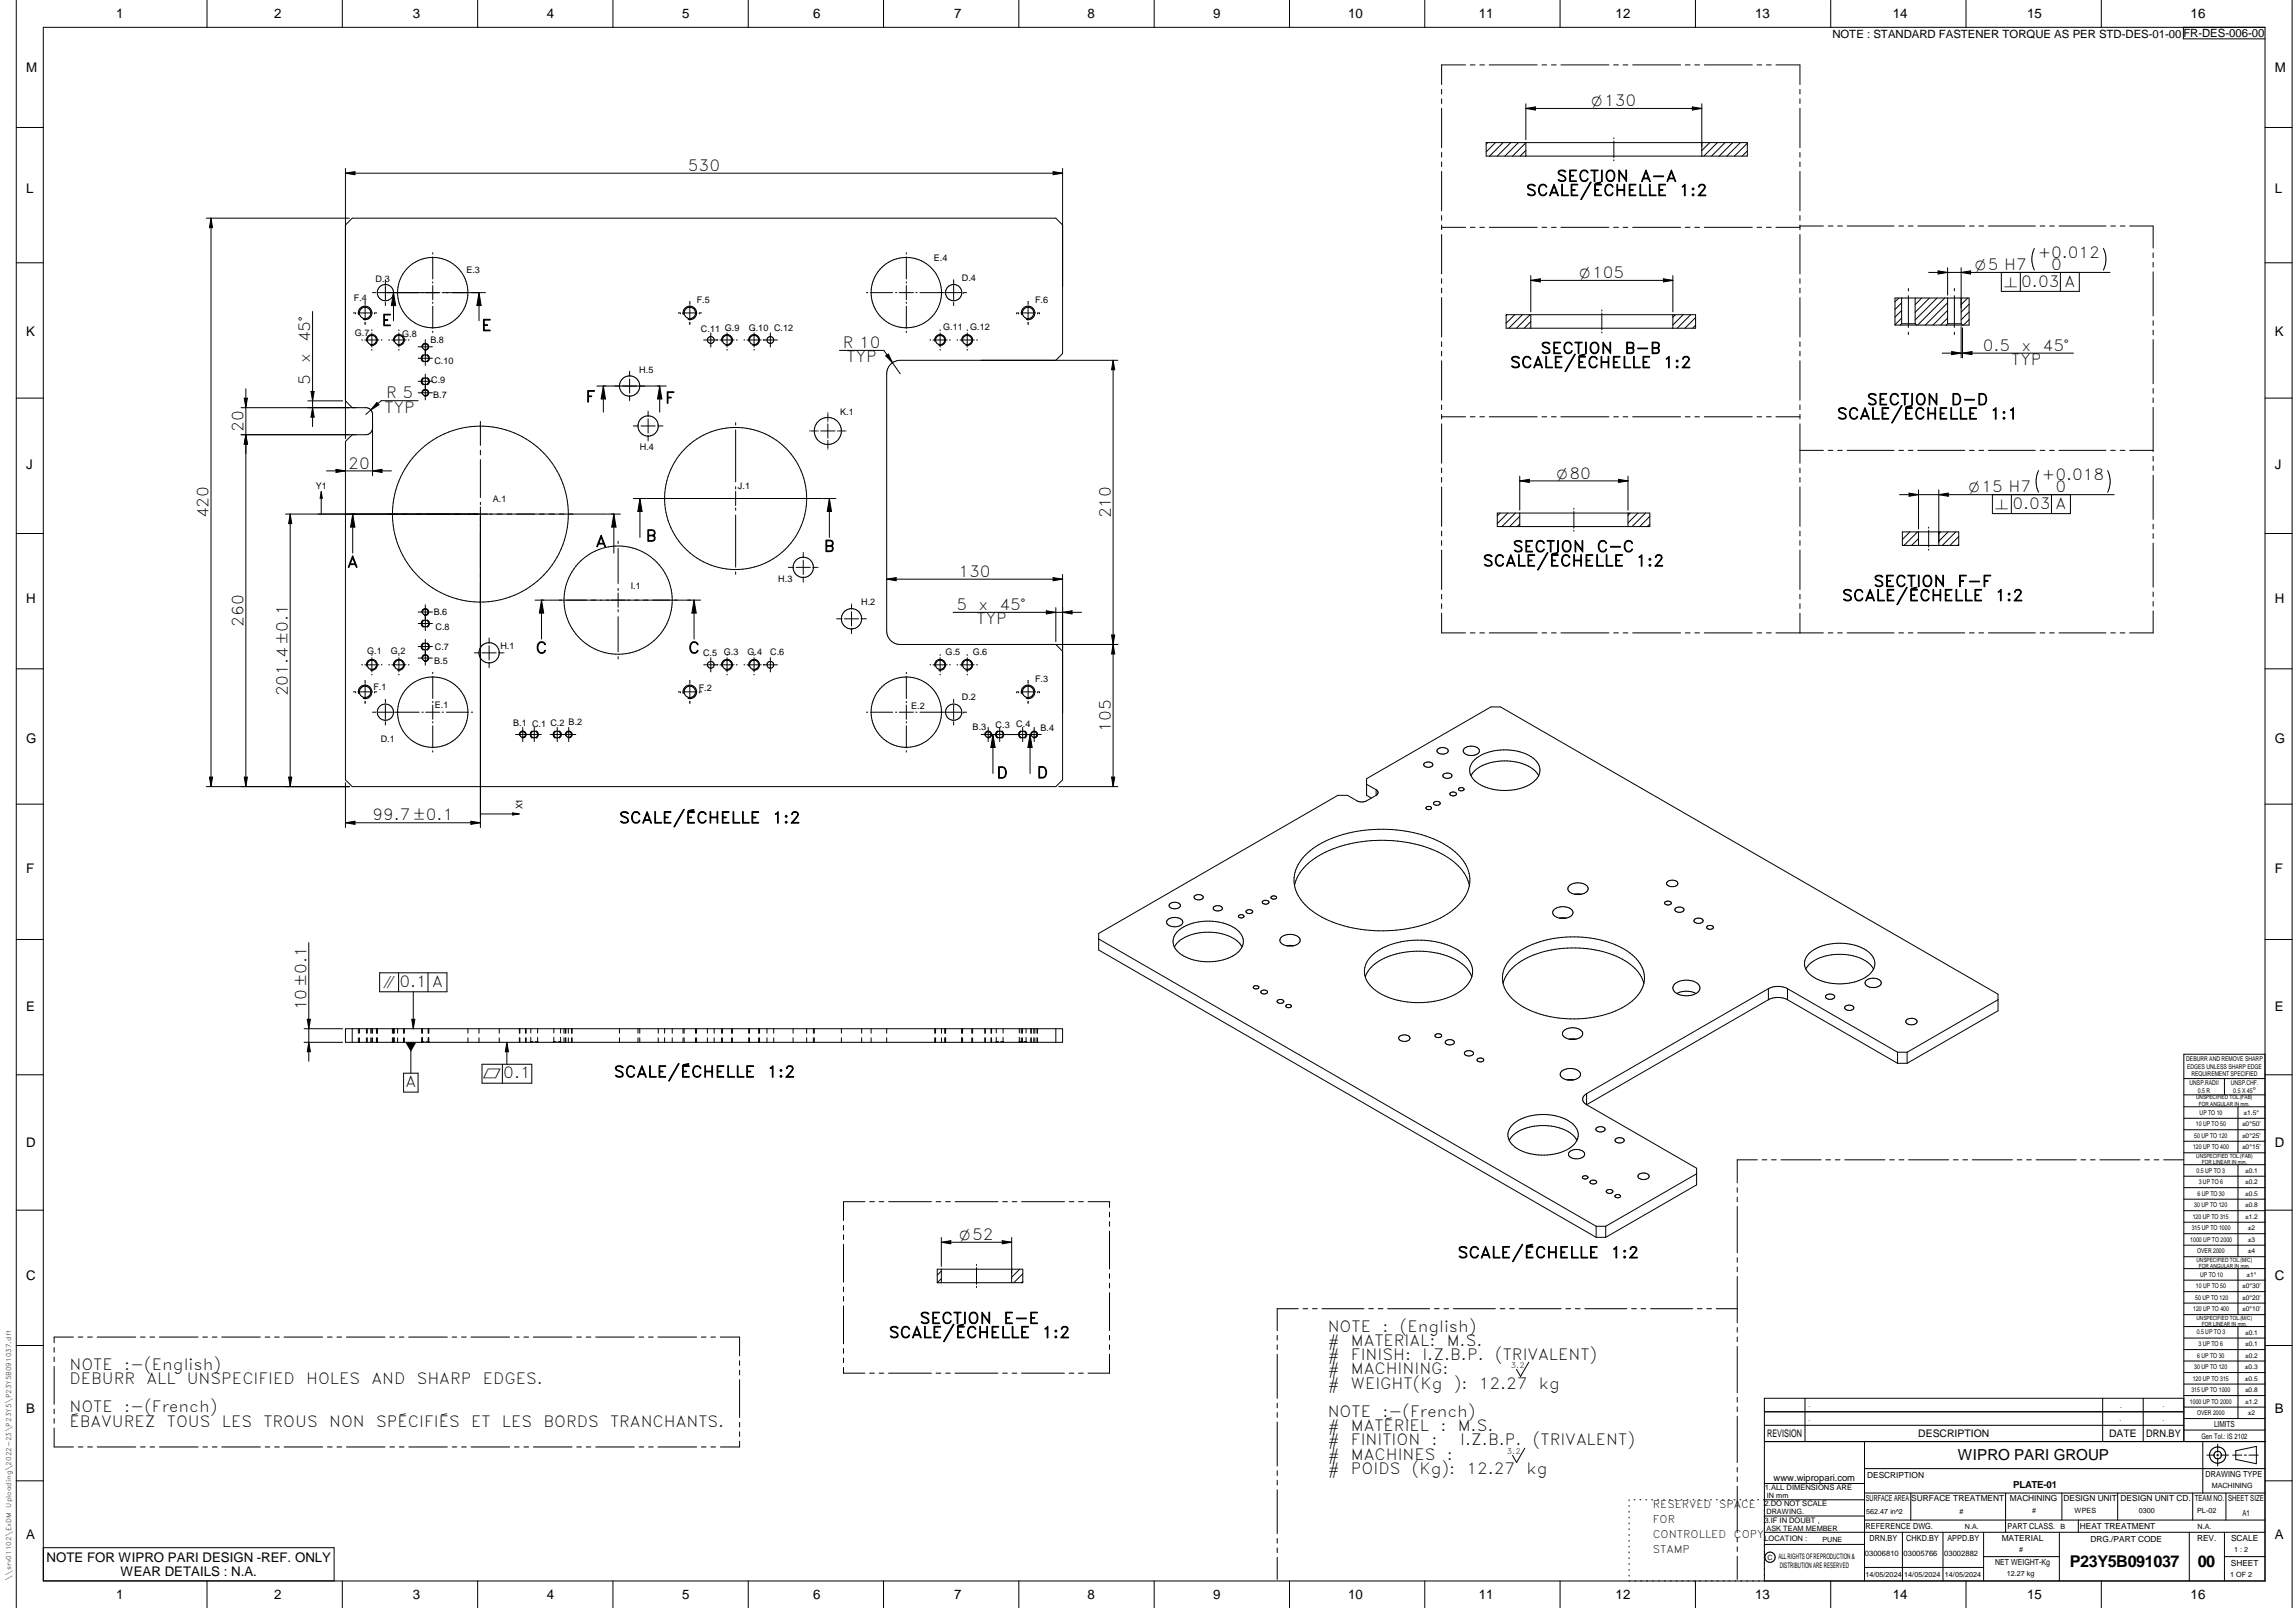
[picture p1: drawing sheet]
<svg xmlns="http://www.w3.org/2000/svg" width="848mm" height="594mm" viewBox="0 0 848 594" stroke-linecap="round" stroke-linejoin="round" font-family="sans-serif">
<defs><g id="words">
<g font-size="6">
<text x="764.9" y="579">P23Y5B091037</text>
<text x="812.1" y="578.9">00</text>
</g>
<g font-size="5.7">
<text x="254.2" y="63.1">530</text>
<text x="575.2" y="67.1">SECTION</text>
<text x="606.2" y="67.1">A-A</text>
<text x="563.9" y="72.3">SCALE/ÉCHELLE</text>
<text x="620.5" y="72.3">1:2</text>
<text x="753" y="95.2">+0.012</text>
<text x="758" y="99.8">0</text>
<text x="746.9" y="105.9">0.03 A</text>
<text x="141" y="120.4">E</text>
<text x="177.9" y="122.2">E</text>
<text x="114.6" y="126.5" transform="rotate(-90 114.6 126.5)">45°</text>
<text x="311.4" y="128.6">R 10</text>
<text x="569.3" y="130.7">SECTION</text>
<text x="600.4" y="130.7">B-B</text>
<text x="732.7" y="129.6">0.5</text>
<text x="747" y="129.6">x</text>
<text x="754.8" y="129.6">45°</text>
<text x="114.6" y="134.3" transform="rotate(-90 114.6 134.3)">x</text>
<text x="312.8" y="133.8">TYP</text>
<text x="558" y="135.9">SCALE/ÉCHELLE</text>
<text x="614.6" y="135.9">1:2</text>
<text x="743.2" y="134.8">TYP</text>
<text x="114.6" y="142.4" transform="rotate(-90 114.6 142.4)">5</text>
<text x="142.7" y="147.2">R 5</text>
<text x="216.4" y="148.5">F</text>
<text x="245.8" y="149">F</text>
<text x="689.9" y="149.6">SECTION</text>
<text x="720.9" y="149.6">D-D</text>
<text x="142.1" y="152.4">TYP</text>
<text x="678.8" y="154.9">SCALE/ÉCHELLE</text>
<text x="735.4" y="154.9">1:1</text>
<text x="90" y="159.6" transform="rotate(-90 90 159.6)">20</text>
<text x="128.7" y="173.1">20</text>
<text x="754.6" y="177.3">+0.018</text>
<text x="759.5" y="181.9">0</text>
<text x="77.1" y="191.5" transform="rotate(-90 77.1 191.5)">420</text>
<text x="410.5" y="191.5" transform="rotate(-90 410.5 191.5)">210</text>
<text x="743.6" y="188">0.03 A</text>
<text x="220.1" y="202">A</text>
<text x="238.6" y="200">B</text>
<text x="304.4" y="203.8">B</text>
<text x="559" y="203.9">SECTION</text>
<text x="590.1" y="203.9">C-C</text>
<text x="128.3" y="209.6">A</text>
<text x="547.9" y="209.2">SCALE/ÉCHELLE</text>
<text x="604.5" y="209.2">1:2</text>
<text x="354.2" y="213.1">130</text>
<text x="692.3" y="216.8">SECTION</text>
<text x="723.4" y="216.8">F-F</text>
<text x="353.4" y="225.4">5</text>
<text x="361.5" y="225.4">x</text>
<text x="369.3" y="225.4">45°</text>
<text x="680.7" y="222">SCALE/ÉCHELLE</text>
<text x="737.3" y="222">1:2</text>
<text x="90" y="231.5" transform="rotate(-90 90 231.5)">260</text>
<text x="360.9" y="230.6">TYP</text>
<text x="198" y="241.4">C</text>
<text x="254.3" y="241.4">C</text>
<text x="106.4" y="257.2" transform="rotate(-90 106.4 257.2)">201.4±0.1</text>
<text x="410.5" y="270.3" transform="rotate(-90 410.5 270.3)">105</text>
<text x="368.2" y="287.5">D</text>
<text x="383.1" y="287.5">D</text>
<text x="137.6" y="303.1">99.7±0.1</text>
<text x="228.8" y="304.1">SCALE/ÉCHELLE</text>
<text x="285.3" y="304.1">1:2</text>
<text x="147.6" y="364.7">0.1 A</text>
<text x="113.2" y="373.2" transform="rotate(-90 113.2 373.2)">10±0.1</text>
<text x="149.8" y="401.7">A</text>
<text x="186" y="398.4">0.1</text>
<text x="226.8" y="398">SCALE/ÉCHELLE</text>
<text x="283.4" y="398">1:2</text>
<text x="538.6" y="464.8">SCALE/ÉCHELLE</text>
<text x="595.2" y="464.8">1:2</text>
<text x="339.8" y="489">SECTION</text>
<text x="370.9" y="489">E-E</text>
<text x="328.4" y="494.3">SCALE/ÉCHELLE</text>
<text x="385" y="494.3">1:2</text>
<text x="490.6" y="492">NOTE</text>
<text x="490.6" y="497.3">#</text>
<text x="499.2" y="497.3">MATERIAL:</text>
<text x="510.8" y="492">:</text>
<text x="517.3" y="492">(English)</text>
<text x="534.6" y="497.3">M.S.</text>
<text x="490.6" y="502.5">#</text>
<text x="499.2" y="502.5">FINISH:</text>
<text x="525.6" y="502.5">I.Z.B.P.</text>
<text x="552.5" y="502.5">(TRIVALENT)</text>
<text x="25.7" y="506.1">NOTE</text>
<text x="45.9" y="506.1">:-(English)</text>
<text x="490.6" y="507.8">#</text>
<text x="499.2" y="507.8">MACHINING:</text>
<text x="25.7" y="511.3">DEBURR</text>
<text x="54.1" y="511.3">ALL</text>
<text x="69" y="511.3">UNSPECIFIED</text>
<text x="113.1" y="511.3">HOLES</text>
<text x="137.3" y="511.3">AND</text>
<text x="154" y="511.3">SHARP</text>
<text x="178.4" y="511.3">EDGES.</text>
<text x="490.6" y="513">#</text>
<text x="499.2" y="513">WEIGHT(Kg</text>
<text x="537.2" y="513">):</text>
<text x="546.5" y="513">12.27</text>
<text x="568.7" y="513">kg</text>
<text x="25.7" y="521.8">NOTE</text>
<text x="45.9" y="521.8">:-(French)</text>
<text x="25.7" y="527.1">ÉBAVUREZ</text>
<text x="61.7" y="527.1">TOUS</text>
<text x="82" y="527.1">LES</text>
<text x="97.3" y="527.1">TROUS</text>
<text x="121.6" y="527.1">NON</text>
<text x="139" y="527.1">SPÉCIFIÉS</text>
<text x="174.1" y="527.1">ET</text>
<text x="185.5" y="527.1">LES</text>
<text x="200.8" y="527.1">BORDS</text>
<text x="225.4" y="527.1">TRANCHANTS.</text>
<text x="490.6" y="523.5">NOTE</text>
<text x="510.9" y="523.5">:-(French)</text>
<text x="490.6" y="528.8">#</text>
<text x="499.2" y="528.8">MATÉRIEL</text>
<text x="532.3" y="528.8">:</text>
<text x="538.7" y="528.8">M.S.</text>
<text x="490.6" y="534">#</text>
<text x="490.6" y="539.3">#</text>
<text x="499.2" y="539.3">MACHINES</text>
<text x="499.2" y="534">FINITION</text>
<text x="529" y="534">:</text>
<text x="534.7" y="539.3">:</text>
<text x="539.6" y="534">I.Z.B.P.</text>
<text x="566.5" y="534">(TRIVALENT)</text>
<text x="490.6" y="544.5">#</text>
<text x="499.2" y="544.5">POIDS</text>
<text x="521.7" y="544.5">(Kg):</text>
<text x="541.9" y="544.5">12.27</text>
<text x="564.1" y="544.5">kg</text>
</g>
<text font-size="5.6" x="723.5" y="539.3">WIPRO PARI GROUP</text>
<g font-size="5.4">
<text x="588.1" y="39.2">O130</text>
<text x="729.9" y="99.8">O5 H7</text>
<text x="583.6" y="102.7">O105</text>
<text x="740.6" y="105.9">n</text>
<text x="575.3" y="176.8">O80</text>
<text x="727.5" y="181.9">O15 H7</text>
<text x="737.3" y="188">n</text>
<text x="141.6" y="364.7">i</text>
<text x="178.5" y="398.4">r</text>
<text x="354.5" y="458.1">O52</text>
</g>
<g font-size="4.9">
<text x="42.9" y="6.7">1</text>
<text x="101.4" y="6.8">2</text>
<text x="152.5" y="6.8">3</text>
<text x="202.1" y="6.8">4</text>
<text x="252.1" y="6.8">5</text>
<text x="300.5" y="6.8">6</text>
<text x="352.6" y="6.8">7</text>
<text x="401.9" y="6.8">8</text>
<text x="448.4" y="6.8">9</text>
<text x="498.2" y="6.8">10</text>
<text x="546.4" y="6.8">11</text>
<text x="597" y="6.8">12</text>
<text x="648.5" y="6.6">13</text>
<text x="699.5" y="6.6">14</text>
<text x="749" y="6.8">15</text>
<text x="809.5" y="6.6">16</text>
<text x="9.6" y="26.7">M</text>
<text x="840.6" y="26.7">M</text>
<text x="9.6" y="71.4">L</text>
<text x="840.6" y="71.4">L</text>
<text x="9.6" y="124.2">K</text>
<text x="840.6" y="124.2">K</text>
<text x="9.6" y="173.4">J</text>
<text x="840.6" y="173.4">J</text>
<text x="9.6" y="222.7">H</text>
<text x="840.6" y="222.7">H</text>
<text x="9.6" y="274.3">G</text>
<text x="840.6" y="274.3">G</text>
<text x="9.6" y="322.7">F</text>
<text x="840.6" y="322.7">F</text>
<text x="9.6" y="373.4">E</text>
<text x="840.6" y="373.4">E</text>
<text x="9.6" y="423.8">D</text>
<text x="840.6" y="423.8">D</text>
<text x="9.6" y="472.9">C</text>
<text x="840.6" y="472.9">C</text>
<text x="9.6" y="522.1">B</text>
<text x="840.6" y="522.1">B</text>
<text x="9.6" y="568.7">A</text>
<text x="840.6" y="568.7">A</text>
<text x="17.2" y="577">NOTE FOR WIPRO PARI DESIGN -REF. ONLY</text>
<text x="44.6" y="582.3">WEAR DETAILS : N.A.</text>
<text x="42.9" y="590.7">1</text>
<text x="101.4" y="590.8">2</text>
<text x="152.5" y="590.8">3</text>
<text x="202.1" y="590.8">4</text>
<text x="252.1" y="590.8">5</text>
<text x="300.5" y="590.8">6</text>
<text x="352.6" y="590.8">7</text>
<text x="401.9" y="590.8">8</text>
<text x="448.4" y="590.8">9</text>
<text x="498.2" y="590.8">10</text>
<text x="546.4" y="590.8">11</text>
<text x="597" y="590.8">12</text>
<text x="648.5" y="590.6">13</text>
<text x="699.5" y="590.6">14</text>
<text x="749" y="590.8">15</text>
<text x="809.5" y="590.6">16</text>
</g>
<text font-size="4.2" x="677.1" y="13.9">NOTE : STANDARD FASTENER TORQUE AS PER STD-DES-01-00FR-DES-006-00</text>
<g font-size="3.9">
<text x="610.8" y="557.1">RESERVED</text>
<text x="635.3" y="557.1">SPACE</text>
<text x="610.8" y="562.7">FOR</text>
<text x="610.8" y="568.3">CONTROLLED</text>
<text x="640.7" y="568.3">COPY</text>
<text x="610.8" y="573.9">STAMP</text>
</g>
<g font-size="3.8">
<text x="653.1" y="530.9">REVISION</text>
<text x="708.9" y="530.9">DESCRIPTION</text>
<text x="779.4" y="530.9">DATE</text>
<text x="793.1" y="530.9">DRN.BY</text>
</g>
<text font-size="3.6" x="743.9" y="549.9">PLATE-01</text>
<text font-size="3.5" x="655.4" y="547.1">www.wipropari.com</text>
<g font-size="3.4">
<text x="172.3" y="100.8">E.3</text>
<text x="345.1" y="96.6">E.4</text>
<text x="138.8" y="104.1">D.3</text>
<text x="355.5" y="103.7">D.4</text>
<text x="130.8" y="111.3">F.4</text>
<text x="257.5" y="111.8">F.5</text>
<text x="382.5" y="111.8">F.6</text>
<text x="131.1" y="124.1">G.7</text>
<text x="148.6" y="124.4">G.8</text>
<text x="259" y="122.6">C.11 G.9</text>
<text x="276.7" y="122.3">G.10 C.12</text>
<text x="348.5" y="122.1">G.11</text>
<text x="358.5" y="122.1">G.12</text>
<text x="159" y="126.7">B.8</text>
<text x="160.6" y="134.5">C.10</text>
<text x="236.2" y="137.6">H.5</text>
<text x="159.4" y="141.5">C.9</text>
<text x="160.1" y="147.1">B.7</text>
<text x="310.5" y="153.3">K.1</text>
<text x="236.5" y="166.1">H.4</text>
<text x="116.7" y="180.8">Y1</text>
<text x="182.1" y="185.6">A.1</text>
<text x="272.7" y="180.7">J.1</text>
<text x="287.6" y="215.2">H.3</text>
<text x="233.1" y="217.6">I.1</text>
<text x="160.3" y="227.2">B.6</text>
<text x="318.2" y="223.6">H.2</text>
<text x="161" y="232.6">C.8</text>
<text x="184.9" y="239.7">H.1</text>
<text x="135.6" y="241.8">G.1</text>
<text x="144.5" y="241.4">G.2</text>
<text x="160.4" y="245.4">B.5</text>
<text x="160.7" y="240.2">C.7</text>
<text x="259.8" y="242.4">C.5</text>
<text x="267.5" y="242.1">G.3</text>
<text x="276.2" y="242">G.4</text>
<text x="284.6" y="242.1">C.6</text>
<text x="349.4" y="242.1">G.5</text>
<text x="359.4" y="242.1">G.6</text>
<text x="382.5" y="251.8">F.3</text>
<text x="138" y="254.8">F.1</text>
<text x="258.2" y="255.1">F.2</text>
<text x="160.7" y="261.5">E.1</text>
<text x="336.7" y="262.1">E.2</text>
<text x="355.5" y="258.7">D.2</text>
<text x="189.7" y="268.1">B.1 C.1 C.2 B.2</text>
<text x="359.4" y="269.6">B.3</text>
<text x="367.9" y="268.8">C.3</text>
<text x="375.6" y="268.4">C.4</text>
<text x="140.7" y="274.3">D.1</text>
<text x="384.5" y="270">B.4</text>
<text x="193" y="299" transform="rotate(-90 193 299)">X1</text>
</g>
<g font-size="3.1">
<text x="818.2" y="527.3">LIMITS</text>
<text x="815" y="545.5">DRAWING TYPE</text>
<text x="690" y="546.1">DESCRIPTION</text>
<text x="689.5" y="554.7">SURFACE AREA</text>
<text x="706.3" y="554.7">SURFACE TREATMENT</text>
<text x="742.7" y="554.7">MACHINING</text>
<text x="762.5" y="554.7">DESIGN UNIT</text>
<text x="783.6" y="554.7">DESIGN UNIT CD.</text>
<text x="811" y="554.5">TEAM NO.</text>
<text x="823.3" y="554.5">SHEET SIZE</text>
<text x="828.6" y="559.9">A1</text>
<text x="689.4" y="564.9">REFERENCE DWG.</text>
<text x="690.9" y="569.3">DRN.BY</text>
<text x="704.4" y="569.3">CHKD.BY</text>
<text x="719.6" y="569.3">APPD.BY</text>
<text x="739.7" y="569.2">MATERIAL</text>
<text x="741.9" y="564.8">PART CLASS.</text>
<text x="768.6" y="564.8">HEAT TREATMENT</text>
<text x="772.5" y="569.7">DRG./PART CODE</text>
<text x="811.9" y="569.4">REV.</text>
<text x="824.4" y="569.4">SCALE</text>
<text x="737.3" y="578.1">NET WEIGHT-Kg</text>
<text x="824.4" y="578.5">SHEET</text>
</g>
<text font-size="3" x="832.5" y="403.9">°</text>
<g font-size="2.8">
<text x="558.3" y="505.5">3.2</text>
<text x="813.5" y="531.5">Gen Tol.: IS 2102</text>
<text x="556.9" y="537.3">3.2</text>
<text x="652.1" y="550.5">1.ALL DIMENSIONS ARE</text>
<text x="652" y="556.5">2.DO NOT SCALE</text>
<text x="652" y="562.5">3.IF IN DOUBT ,</text>
<text x="652" y="569.3">LOCATION :</text>
<text x="657.2" y="575.8">ALL RIGHTS OF REPRODUCTION &amp;</text>
<text x="689.1" y="575">03006810</text>
<text x="703.4" y="575">03005766</text>
<text x="718.5" y="575">03002882</text>
<text x="657.7" y="579.2">DISTRIBUTION ARE RESERVED</text>
</g>
<g font-size="2.7">
<text x="817.3" y="549.9">MACHINING</text>
<text x="652.9" y="553.5">IN mm</text>
<text x="652.8" y="559.5">DRAWING.</text>
<text x="689.6" y="559.2">562.47 in^2</text>
<text x="724.1" y="559.3">#</text>
<text x="751" y="559.1">#</text>
<text x="766.6" y="559">WPES</text>
<text x="790.4" y="558.9">0300</text>
<text x="811.9" y="558.8">PL-02</text>
<text x="652.8" y="565.6">ASK TEAM MEMBER</text>
<text x="673.4" y="569.7">PUNE</text>
<text x="726.1" y="565">N.A.</text>
<text x="761.5" y="564.9">B</text>
<text x="812.1" y="564.9">N.A.</text>
<text x="746.2" y="573.3">#</text>
<text x="825.6" y="573.5">1 : 2</text>
<text x="653.1" y="576.3">C</text>
<text x="689.4" y="582.5">14/05/2024</text>
<text x="703.7" y="582.5">14/05/2024</text>
<text x="718.7" y="582.7">14/05/2024</text>
<text x="741.6" y="582.2">12.27 kg</text>
<text x="824.2" y="582.4">1 OF 2</text>
</g>
<g font-size="2.5">
<text x="812.2" y="403.7">0.5 R</text>
<text x="825.3" y="403.9">0.5 X 45</text>
<text x="812.4" y="497.2">3 UP TO 6</text>
<text x="811.9" y="501.5">6 UP TO 30</text>
<text x="810.8" y="505.8">30 UP TO 120</text>
<text x="668.4" y="519.9">.</text>
<text x="783.5" y="520">.</text>
<text x="799.1" y="519.9">.</text>
<text x="668.4" y="525">.</text>
<text x="783.3" y="524.8">.</text>
<text x="799.1" y="524.8">.</text>
</g>
<g font-size="2.4">
<text x="807.9" y="392.1">DEBURR AND REMOVE SHARP</text>
<text x="808.2" y="394.8">EDGES UNLESS SHARP EDGE</text>
<text x="809.1" y="401">UNSP.RADII</text>
<text x="809.8" y="397.6">REQUIREMENT SPECIFIED</text>
<text x="824.4" y="400.7">UNSP.CHF.</text>
<text x="812.8" y="411.8">UP TO 10</text>
<text x="829.1" y="411.9">±1.5°</text>
<text x="811.4" y="416.1">10 UP TO 50</text>
<text x="828.5" y="416.1">±0°50'</text>
<text x="810.4" y="424.6">120 UP TO 400</text>
<text x="810.9" y="420.3">50 UP TO 120</text>
<text x="828.5" y="424.6">±0°15'</text>
<text x="828.5" y="420.4">±0°25'</text>
<text x="811.7" y="433.2">0.5 UP TO 3</text>
<text x="812.5" y="437.5">3 UP TO 6</text>
<text x="829.6" y="437.5">±0.2</text>
<text x="829.6" y="433.2">±0.1</text>
<text x="812" y="441.7">6 UP TO 30</text>
<text x="829.6" y="441.8">±0.5</text>
<text x="810.9" y="446">30 UP TO 120</text>
<text x="829.6" y="446">±0.8</text>
<text x="809.9" y="454.5">315 UP TO 1000</text>
<text x="810.3" y="450.3">120 UP TO 315</text>
<text x="829.6" y="450.3">±1.2</text>
<text x="830.7" y="454.5">±2</text>
<text x="809.4" y="458.7">1000 UP TO 2000</text>
<text x="830.6" y="458.7">±3</text>
<text x="811.9" y="463">OVER 2000</text>
<text x="830.7" y="463.1">±4</text>
<text x="813" y="471.7">UP TO 10</text>
<text x="830.1" y="471.7">±1°</text>
<text x="811.5" y="475.9">10 UP TO 50</text>
<text x="828.5" y="475.9">±0°30'</text>
<text x="810.5" y="484.4">120 UP TO 400</text>
<text x="811.2" y="480.1">50 UP TO 120</text>
<text x="828.5" y="484.4">±0°10'</text>
<text x="828.5" y="480.2">±0°20'</text>
<text x="811.8" y="493">0.5 UP TO 3</text>
<text x="829.6" y="493.1">±0.1</text>
<text x="829.6" y="497.3">±0.1</text>
<text x="829.6" y="501.5">±0.2</text>
<text x="829.6" y="505.8">±0.3</text>
<text x="809.8" y="514.3">315 UP TO 1000</text>
<text x="810.3" y="510.1">120 UP TO 315</text>
<text x="829.6" y="510.1">±0.5</text>
<text x="829.6" y="514.3">±0.8</text>
<text x="809.2" y="518.6">1000 UP TO 2000</text>
<text x="829.6" y="518.6">±1.2</text>
<text x="811.9" y="522.8">OVER 2000</text>
<text x="830.6" y="522.8">±2</text>
<text x="4.2" y="557" transform="rotate(-90 4.2 557)">Uploading\2022-23\P23Y5\P23Y5B091037.dft</text>
<text x="4.2" y="584.1" transform="rotate(-90 4.2 584.1)">\\srv01102\ExDM</text>
</g>
<g font-size="2.1">
<text x="811.6" y="406.2">UNSPECIFIED TOL.(FAB)</text>
<text x="812.5" y="408.6">FOR ANGULAR IN mm.</text>
<text x="811.6" y="427.8">UNSPECIFIED TOL.(FAB)</text>
<text x="813.7" y="430.1">FOR LINEAR IN mm.</text>
<text x="811.7" y="466.2">UNSPECIFIED TOL.(M/C)</text>
<text x="812.5" y="468.5">FOR ANGULAR IN mm.</text>
<text x="811.7" y="487.6">UNSPECIFIED TOL.(M/C)</text>
<text x="813.6" y="489.9">FOR LINEAR IN mm.</text>
</g>
</g></defs>
<g fill="none" stroke="#000" stroke-width=".37">
<path d="M6 .1v593.9M16 10.1h821v574h-821zM76.5 .1v10M126.5 .1v10M176.5 .1v10M226.5 .1v10M276.5 .1v10M326.5 .1v10M376.5 .1v10M426.5 .1v10M476.5 .1v10M526.5 .1v10"/>
<path d="M576.5 .1v10M626.5 .1v10M676.5 .1v10M726.5 .1v10M776.5 .1v10M806.8 10.1v4.3h30.2M847 .1v593.9M532.7 33v1.7M532.7 36.5v1.7M541.6 24h-8.9v7.2M543.3 24h1.8M546.8 24h1.8"/>
<path d="M550.3 24h17.7M563.9 38.3v13.3M569.8 24h1.7M573.3 24h1.8M576.8 24h17.7M596.3 24h1.7M599.8 24h1.7M603.3 24h17.7M622.8 24h1.7M625.4 39.5l3.5 .6-3.5 .6zM626.3 24h1.7M628.9 38.3v19.4"/>
<path d="M629.8 24h17.7M649.3 24h1.7M652.8 24h1.7M656.3 24h8.8v7.2M665.1 33v1.7M665.1 36.5v1.7M6 47.1h10M532.7 40v14.6M532.7 56.3v1.8M532.7 59.8v1.8M549.2 52.7h96.5v5h-96.5zM549.8 52.7l-.6 .6"/>
<path d="M552.6 52.7l-3.4 3.4M555.4 52.7l-5 5M558.3 52.7l-5 5M561.1 52.7l-5 5M563.9 52.7l-5 5M563.9 52.7v5M563.9 40.1h65M563.9 55.6l-2.1 2.1M563.9 40.1l3.5-.6v1.2zM596.4 50.9v.4M596.4 52.1v6.2M596.4 59v.4"/>
<path d="M629 52.7l-.1 .1M631.8 52.7l-2.9 2.9M634.6 52.7l-5 5M637.5 52.7l-5 5M640.3 52.7l-5 5M643.1 52.7l-5 5M645.7 52.9l-4.8 4.8M645.7 55.8l-1.9 1.9M665.1 40v14.6M665.1 56.3v1.8M665.1 59.8v1.8M837 47.1h10"/>
<path d="M127.7 62.2v99.9M127.7 64h265M127.7 64l3.5-.6v1.2zM389.2 63.4l3.5 .6-3.5 .6zM392.7 62.2v68.4l-2.5 2.5M532.7 63.3v14.6M532.7 79.7v1.7M665.1 63.3v14.6M665.1 79.7v1.7M6 97.1h10M76.2 80.6h52.9M78 80.6v210"/>
<path d="M78 80.6l.5 3.5h-1.1zM159.9 93.4v.5M159.9 94.9v8.2M334.9 93.4v.5M334.9 94.9v8.2M392.7 83.1l-2.5-2.5h-260l-2.5 2.5M532.7 83.1v1.8M532.7 86.7v14.5M532.7 84h8.9M543.3 84h1.8M546.8 84h1.8M550.3 84h17.7"/>
<path d="M569.8 84h1.7M573.3 84h1.8M576.8 84h17.7M596.3 84h1.7M599.8 84h1.7M603.3 84h17.7M622.8 84h1.7M626.3 84h1.7M629.8 84h17.7M649.3 84h1.7M652.8 84h1.7M656.3 84h8.8"/>
<path d="M665.1 83.5h8.7M665.1 83.1v1.8M665.1 86.7v14.5M675.6 83.5h1.7M679.1 83.5h1.7M682.6 83.5h17.3M701.7 83.5h1.7M705.2 83.5h1.7M708.7 83.5h17.3M719.7 98.9v10.2M724.7 98.9v20.7M727.8 83.5h1.7"/>
<path d="M731.3 83.5h1.7M734.8 83.5h17.3M751.8 91.7a9 9 0 0 0 0 8.1M753.9 83.5h1.7M757.4 83.5h1.7M760.9 83.5h17.3M777.3 91.7a9 9 0 0 1 0 8.1M780 83.5h1.7M783.5 83.5h1.7M787 83.5h8.7v8.2M795.7 93.4v1.8M795.7 96.9v1.8"/>
<path d="M837 97.1h10M115.5 115.1v42.5M130.7 115.6h.6M131.4 115.6h.1M132.3 115.6h5.2M132.5 116.3a2.49 2.49 0 0 1 2.2-3.2 2.49 2.49 0 0 1 2.7 2.7 2.49 2.49 0 0 1-3.1 2.2M134.9 112.1h.1M134.9 111.4v.6M134.9 119.1h.1M134.9 113v5.2M134.9 119.2v.7M137.7 108.1h.1"/>
<path d="M137.9 108.1h.8M138.4 115.6h.1M138.5 115.6h.7M138.9 108.1h.1M139.8 108.1h22.7M142.4 104.6h.1M142.4 103.4h.1M142.4 103.5v.9M142.4 105.5v5.2M142.4 111.6v.1M142.4 111.8v.9M142.4 112.8v.1"/>
<path d="M145.4 108.1l.8 4.8h-1.6zM145.4 108.1v10.4M159.9 104.1v.5M159.9 105.5v5.2M159.9 111.6v.5M159.9 113.2v8.1M163.4 108.1h16M177 108.1l.8 4.8h-1.6zM177 108.1v10.4M250.7 115.6h.6M251.4 115.6h.1M252.3 115.6h5.2"/>
<path d="M252.5 116.3a2.5 2.5 0 0 1 2.2-3.2 2.5 2.5 0 0 1 2.7 2.7 2.5 2.5 0 0 1-3.1 2.2M254.9 119.1h.1M254.9 119.2v.7M254.9 112.1h.1M254.9 111.4v.6M254.9 113v5.2M258.4 115.6h.1M258.5 115.6h.7M320.2 108.1h.5M321.7 108.1h8.2M330.9 108.1h.5M332.3 108.1h5.2"/>
<path d="M334.9 104.1v.5M334.9 105.5v5.2M334.9 111.6v.5M334.9 113.2v8.1M338.4 108.1h.5M339.9 108.1h8.8M348.9 108.1h.1M349.1 108.1h.6M349.8 108.1h5.2M352.4 104.6h.1M352.4 103.4h.1M352.4 103.5v.9"/>
<path d="M352.4 105.5v5.2M352.4 111.6v.1M352.4 111.8v.9M352.4 112.8v.1M355.9 108.1h.1M356.1 108.1h.9M357.1 108.1h.1M375.7 115.6h.1M375.8 115.6h.5M376.4 115.6h.1M377.3 115.6h5.2M377.5 116.3a2.5 2.5 0 0 1 2.2-3.2 2.5 2.5 0 0 1 2.7 2.7 2.5 2.5 0 0 1-3.1 2.2"/>
<path d="M379.9 112.1h.1M379.9 119.1h.1M379.9 111.4v.6M379.9 113v5.2M379.9 119.2v.7M383.4 115.6h.1M383.5 115.6h.5M384.1 115.6h.1M532.7 103v1.7M532.7 106.5v1.7M532.7 110v14.5M556.6 116.3h70v5h-70z"/>
<path d="M556.9 116.3l-.3 .3M559.7 116.3l-3.1 3.1M562.6 116.3l-5 5M565.4 116.3l-5 5M565.7 118.8l-2.5 2.5M565.7 101.8v13.4M565.7 116.3v5M565.7 103.6h52.5M565.7 103.6l3.5-.6v1.2zM591.9 114.5v.4M591.9 115.7v6.1M614.7 103l3.5 .6-3.5 .6z"/>
<path d="M618.2 101.8v13.4M618.2 116.3v5M619.1 116.3l-.9 .9M622 116.3l-3.8 3.8M624.8 116.3l-5 5M626.6 117.3l-4 4M665.1 103v1.7M665.1 106.5v1.7M665.1 110v14.5M700.3 110.1h27.3v10h-27.3zM701.7 110.1l-1.4 1.4M702.7 119.6h5"/>
<path d="M702.7 110.1v9.5M702.7 119.6l-.5 .5M702.7 117.5l-2.4 2.5M702.7 111.9l-2.4 2.4M702.7 114.7l-2.4 2.5M705.2 106.6v.9M705.2 109.2v11.8M707.7 110.1v9.5M707.7 119.6l.5 .5M710.1 110.1l-2.4 2.4M712.7 100.6h67M713 110.1l-5.3 5.3"/>
<path d="M715.8 110.1l-8.1 8.1M716.2 100.1l3.5 .5-3.5 .6zM718.6 110.1l-10 10M719.7 110.1v9.5M719.7 119.6l-.5 .5M719.7 119.6h5M719.7 114.7l-5.4 5.4M719.7 111.9l-8.2 8.2M719.7 117.5l-2.6 2.6M722.2 106.6v.9M722.2 109.2v11.8M724.7 100.6l3.5-.5v1.1z"/>
<path d="M724.7 119.6l.5 .5M727.1 110.1l-2.4 2.4M727.6 112.4l-2.9 2.9M727.6 115.2l-2.9 3M727.6 118.1l-2 2M739.6 100.6v7.1h28.8v-7.1M746.6 100.6v7.1M761.4 100.6v7.1M795.7 100.4v16.3M795.7 118.5v1.7M133.7 125.6h.1M133.9 125.6h.1"/>
<path d="M134.8 125.6h5.2M135.5 126.1a2 2 0 0 1 1.8-2.5 2 2 0 0 1 2.1 2.2 2 2 0 0 1-2.5 1.8M137.4 121.9h.1M137.4 122v.1M137.4 123v5.2M137.4 129.1v.1M137.4 129.3v.1M140.9 125.6h.1M141.1 125.6h.1M143.7 125.6h.1M143.8 125.6h.1M144.8 125.6h5.2"/>
<path d="M145.5 126.1a2 2 0 0 1 1.7-2.5 2 2 0 0 1 2.2 2.2 2 2 0 0 1-2.5 1.8M147.4 121.9h.1M147.4 122v.1M147.4 123v5.2M147.4 129.1v.1M147.4 129.3v.1M150.9 125.6h.1M151.1 125.6h.1M154.5 132.4h5.3M154.5 128.1h5.3M156 128.4a1.25 1.25 0 0 1 1.1-1.5 1.25 1.25 0 0 1 1.3 1.3 1.25 1.25 0 0 1-1.6 1.1M156.4 139.6a1.49 1.49 0 0 0 0 2.6"/>
<path d="M156.4 131.1a1.47 1.47 0 0 0 0 2.5M157.2 125.5v9.5M157.2 138.2v9.5M157.9 139.6a1.47 1.47 0 0 1 0 2.5M157.9 131.1a1.49 1.49 0 0 1 0 2.5M159.9 122.3v.6M232.7 140v5.2M232.7 137.1v.1M232.7 137.4v1.4M232.7 139v.1M260 125.6h5.3M262.7 123v5.2"/>
<path d="M266 125.6h5.3M266.7 126.1a2 2 0 0 1 1.8-2.5 2 2 0 0 1 2.2 2.2 2 2 0 0 1-2.6 1.8M268.7 121.9h.1M268.7 122v.1M268.7 123v5.2M268.7 129.1v.1M268.7 129.3v.1M272.2 125.6h.1M272.3 125.6h.1M274.9 125.6h.1M275.1 125.6h.1M276 125.6h5.3"/>
<path d="M276.7 126.1a2 2 0 0 1 1.8-2.5 2 2 0 0 1 2.2 2.2 2 2 0 0 1-2.5 1.8M278.7 121.9h.1M278.7 122v.1M278.7 123v5.2M278.7 129.1v.1M278.7 129.3v.1M282 125.6h5.3M284.7 123v5.2M310.2 129.5h16.4l6.1 8.6M327.3 131.5l1-.7 1.5 3.2zM334.9 122.3v.6M343.7 125.6h.1"/>
<path d="M343.9 125.6h.1M344.8 125.6h5.2M345.5 126.1a2 2 0 0 1 1.7-2.5 2 2 0 0 1 2.2 2.2 2 2 0 0 1-2.5 1.8M347.4 121.9h.1M347.4 122v.1M347.4 123v5.2M347.4 129.1v.1M347.4 129.3v.1M350.9 125.6h.1M351.1 125.6h.1M353.7 125.6h.1M353.8 125.6h.1"/>
<path d="M354.8 125.6h5.2M355.5 126.1a2 2 0 0 1 1.7-2.5 2 2 0 0 1 2.2 2.2 2 2 0 0 1-2.5 1.8M357.4 121.9h.1M357.4 122v.1M357.4 123v5.2M357.4 129.1v.1M357.4 129.3v.1M360.9 125.6h.1M361.1 125.6h.1M411.3 133.1v157.5M411.3 133.1l.6 3.5h-1.1zM413.1 133.1h-80.4a5 5 0 0 0-5 5v95a5 5 0 0 0 5 5h80.4"/>
<path d="M532.7 126.3v1.7M532.7 129.8v1.7M532.7 133.3v14.5M591.9 122.6v.4M626.6 120.1l-1.2 1.2M665.1 126.3v1.7M665.1 129.8v1.7M665.1 133.3v14.5M705.2 122.7v.9M717.7 130.5h48.5M721.2 129.9l3.5 .6-3.5 .5zM722.2 122.7v.9"/>
<path d="M724.7 120.6v11.6M725.2 121.2v11M725.2 130.5l3.5-.6v1.1zM795.7 122v1.7M795.7 125.5v16.3M6 147.1h10M89.1 150.6h46.1a2.47 2.47 0 0 1 2.5 2.5v22.6M90.3 147.1h1.1l-.6 3.5zM90.8 143.6v147M113.7 148.1h12.9M114.9 144.6h1.2l-.6 3.5zM115.5 150.6l.6 3.5h-1.2z"/>
<path d="M127.7 148.1l2.5 2.5M137.7 158.1a2.51 2.51 0 0 1-2.5 2.5h-46.1M139.3 148.7l.7 .9-3 1.8zM154.5 148h-13.6l-5.7 5.1M154.5 145.1h5.3M154.5 140.9h5.3M156 145.4a1.25 1.25 0 0 1 1.1-1.5 1.25 1.25 0 0 1 1.3 1.3 1.25 1.25 0 0 1-1.6 1.1M177.5 155.7v8.8M220.6 142.6h4.7M222.9 142.6v9.7M222.9 142.6l.9 4.8h-1.7zM225.6 142.6h15.5"/>
<path d="M232.7 146.1v.1M232.7 146.4v1.4M232.7 148v.1M234 157.4h.1M234.3 157.4h1.4M235.8 157.4a3.7 3.7 0 0 0 3.7 3.7 3.7 3.7 0 0 0 3.7-3.7M235.8 157.4a3.7 3.7 0 0 1 3.7-3.8 3.7 3.7 0 0 1 3.7 3.8M235.9 157.4h.1M236.9 157.4h5.2M239.5 151.9v.1M239.5 152.2v1.4M239.5 153.8v.1"/>
<path d="M239.5 154.7v5.3M241.4 142.6h4.8M243 157.4h.1M243.3 157.4h1.4M243.8 142.6l.8 4.8h-1.6zM243.8 142.6v9.7M244.9 157.4h.1M271.8 156.2v.8M271.8 158.8v19.2M299.2 159.2h.1M299.6 159.2h2.4M302.3 159.2h.1"/>
<path d="M303.3 159.2h5.2M305.9 156.6v5.2M305.9 152.5v.1M305.9 152.9v2.4M305.9 155.6v.1M309.4 159.2h.1M309.9 159.2h2.3M312.5 159.2h.2M532.7 149.6v1.7M532.7 153.1v1.7M532.7 156.6v14.6M532.7 154h8.9"/>
<path d="M543.3 154h1.8M546.8 154h1.8M550.3 154h17.7M569.8 154h1.7M573.3 154h1.8M576.8 154h17.7M596.3 154h1.7M599.8 154h1.7M603.3 154h17.7M622.8 154h1.7M626.3 154h1.7M629.8 154h17.7"/>
<path d="M649.3 154h1.7M652.8 154h1.7M656.3 154h8.8M665.1 149.6v1.7M665.1 153.1v1.7M665.1 156.6v14.6M795.7 143.5v1.8M795.7 147v1.8M795.7 150.5v16.3M837 147.1h10M90.8 160.6l.6 3.5h-1.1zM120.7 174h24"/>
<path d="M124.2 173.4l3.5 .6-3.5 .6zM130.2 160.6l-2.5 2.5v125l2.5 2.5h260l2.5-2.5v-75.9M137.7 174l3.5-.6v1.2zM177.5 166.3v1.8M177.5 169.8v14M239.5 160.9v.1M239.5 161.1v1.5M239.5 162.8v.1M271.8 179.8v.9M305.9 162.7v.1M305.9 163.2v2.3M305.9 165.8v.2"/>
<path d="M532.7 172.9v1.7M532.7 176.4v1.7M532.7 179.9v14.6M561.6 175.9v12.6M561.6 177.7l3.5-.6v1.1zM561.6 177.7h40M598.1 177.1l3.5 .6-3.5 .5zM601.6 175.9v12.6M665.1 166.4h8.7M665.1 172.9v1.7M665.1 176.4v1.7M665.1 179.9v14.6"/>
<path d="M675.6 166.4h1.7M679.1 166.4h1.7M682.6 166.4h17.3M701.7 166.4h1.7M705.2 166.4h1.7M708.7 166.4h17.3M727.8 166.4h1.7M731.3 166.4h1.7M734.8 166.4h17.3M753.3 173.8a9 9 0 0 0 0 8.1M753.9 166.4h1.7M757.4 166.4h1.7"/>
<path d="M760.9 166.4h17.3M778.8 173.8a9 9 0 0 1 0 8.1M780 166.4h1.7M783.5 166.4h1.7M787 166.4h8.7M795.7 168.6v1.7M795.7 172.1v1.7M795.7 175.6v16.3M6 197.1h10M105.5 189.9h118.7M107.2 189.9v100.7M107.2 189.9l.6 3.5h-1.1z"/>
<path d="M118.7 181.7l.4 2.4h-.8zM118.7 181.7v8.2M130.3 189.9l.8 4.8h-1.6zM130.3 189.9v14.4M177.5 187.3v118.4M177.5 185.6v.8M224.5 189.9h4.7M226.8 189.9l.8 4.8h-1.6zM226.8 189.9v14.4M228.4 200v.8M234.1 184.2h4.8M236.5 184.2l.8 4.8h-1.6z"/>
<path d="M236.5 184.2v14.4M239.1 184.2h64.7M271.8 181.5v5.3M271.8 187.7v.8M271.8 190.3v19.2M304.1 184.2h4.8M306.5 184.2l.8 4.8h-1.6zM306.5 184.2v14.4M532.7 196.2v1.8M532.7 199.7v1.8M553.3 189.5h56.4v5h-56.4zM554.3 189.5l-1 1.1"/>
<path d="M557.2 189.5l-3.9 3.9M560 189.5l-5 5M561.6 193.6l-.9 .9M561.6 189.5v5M561.6 190.8l-3.8 3.7M581.6 187.8v.4M581.6 189v6.1M581.6 195.9v.4M601.6 189.5v5M602.4 189.5l-.8 .9M605.3 189.5l-3.7 3.7M608.1 189.5l-5 5"/>
<path d="M609.7 193.6l-1 .9M609.7 190.8l-3.8 3.7M665.1 196.2v1.8M665.1 199.7v1.8M702 182.8h79.3M703 196.5h20.8v5h-20.8zM705.5 182.2l3.5 .6-3.5 .5zM705.8 196.5l-2.8 2.8M708.6 196.5l-5 5M709 181v14.5M709 196.5v5M709 199l-2.6 2.5"/>
<path d="M712.7 194.8v.3M712.7 195.9v6.2M716.4 182.8l3.6-.6v1.1zM716.4 181v20.5M717.1 196.5l-.7 .6M719.9 196.5l-3.5 3.5M722.7 196.5l-5 5M723.8 198.2l-3.2 3.3M736.3 182.8v7h28.8v-7M743.3 182.8v7M758.1 182.8v7M795.7 193.7v1.7"/>
<path d="M795.7 197.1v1.8M837 197.1h10M228.4 219.1v5.2M228.4 202.6v13M228.4 217.4v.8M271.8 211.3v.9M291.3 209.6h.1M291.6 209.6h1.5M293.3 209.6h.1M294.2 209.6h5.2M296.8 207v5.2M296.8 213.1v.1"/>
<path d="M296.8 213.4v1.4M296.8 215v.1M296.8 204.1v.1M296.8 204.4v1.4M296.8 206v.1M300.3 209.6h.1M300.6 209.6h1.4M302.2 209.6h.1M327.7 214l3.5-.6v1.2zM327.7 214h65M389.2 213.4l3.5 .6-3.5 .6zM532.7 203.2v14.6"/>
<path d="M532.7 219.6v1.7M665.1 203.2v14.6M665.1 219.6v1.7M712.7 202.9v.4M723.8 201.1l-.4 .4M795.7 200.7v16.2M795.7 218.7v1.7M154.5 226.1h5.3M154.5 238.9h5.3M154.5 230.4h5.3M156 226.4a1.25 1.25 0 0 1 1.1-1.5 1.25 1.25 0 0 1 1.3 1.3 1.25 1.25 0 0 1-1.6 1.1M156.4 237.6a1.49 1.49 0 0 0 0 2.6"/>
<path d="M156.4 229.1a1.47 1.47 0 0 0 0 2.5M157.2 223.5v9.5M157.2 236.2v9.5M157.9 237.6a1.47 1.47 0 0 1 0 2.5M157.9 229.1a1.49 1.49 0 0 1 0 2.5M180.7 238.6v5.2M180.7 235.7v.1M180.7 236v1.4M180.7 237.6v.1M197.7 221.7h4.8M200.1 221.7v14.4M200.1 221.7l.8 4.8h-1.6z"/>
<path d="M202.7 221.7h56.2M228.4 225.2v.9M228.4 227.8v13M256.5 221.7l.8 4.8h-1.6zM256.5 221.7v14.4M309.2 228.6h.1M309.5 228.6h1.4M311.1 228.6h.1M312 228.6h5.3M314.7 232.1v.1M314.7 232.4v1.4M314.7 234v.1"/>
<path d="M314.7 223.1v.1M314.7 223.4v1.4M314.7 225v.1M314.7 226v5.2M318.2 228.6h.1M318.4 228.6h1.5M320.1 228.6h.1M352.2 226.2h47.5M386.7 225.7l3.5 .5-3.5 .6zM390.2 238.1l2.5 2.5M390.2 224.5v12.6M392.7 226.2l3.5-.5v1.1z"/>
<path d="M410.8 234.6h1.1l-.6 3.5zM411.3 238.1l.6 3.5h-1.1zM532.7 226.5v7.3h8.9M532.7 223.1v1.7M543.3 233.8h1.8M546.8 233.8h1.8M550.3 233.8h17.8M569.8 233.8h1.7M573.3 233.8h1.8M576.8 233.8h17.7M596.3 233.8h1.7M599.8 233.8h1.7"/>
<path d="M603.3 233.8h17.7M622.8 233.8h1.7M626.3 233.8h1.7M629.8 233.8h17.7M649.3 233.8h1.7M652.8 233.8h1.7M656.3 233.8h17.5M665.1 223.1v1.7M665.1 226.5v7.3M675.6 233.8h1.7M679.1 233.8h1.7M682.6 233.8h17.3"/>
<path d="M701.7 233.8h1.7M705.2 233.8h1.7M708.7 233.8h17.3M727.8 233.8h1.7M731.3 233.8h1.7M734.8 233.8h17.3M753.9 233.8h1.7M757.4 233.8h1.7M760.9 233.8h17.3M780 233.8h1.7M783.5 233.8h1.7M795.7 225.7v8.1h-8.7"/>
<path d="M795.7 222.2v1.7M6 247.1h10M130.7 255.6h.6M131.4 255.6h.1M132.3 255.6h5.2M132.5 256.3a2.49 2.49 0 0 1 2.2-3.2 2.49 2.49 0 0 1 2.7 2.7 2.49 2.49 0 0 1-3.1 2.2M133.7 245.6h.1M133.9 245.6h.1M134.8 245.6h5.2M134.9 252.1h.1M134.9 251.4v.6M134.9 259.1h.1"/>
<path d="M134.9 253v5.2M134.9 259.2v.7M135.5 246.1a2 2 0 0 1 1.8-2.5 2 2 0 0 1 2.1 2.2 2 2 0 0 1-2.5 1.7M137.4 241.9v.2M137.4 243v5.2M137.4 249.1v.1M137.4 249.3v.1M138.4 255.6h.1M138.5 255.6h.7M140.9 245.6h.1M141.1 245.6h.1M142.4 258.4h.1"/>
<path d="M142.4 258.6v.8M142.4 259.6h.1M143.7 245.6h.1M143.8 245.6h.1M144.8 245.6h5.2M145.5 246.1a2 2 0 0 1 1.7-2.5 2 2 0 0 1 2.2 2.2 2 2 0 0 1-2.5 1.7M147.4 241.9v.2M147.4 243v5.2M147.4 249.1v.1M147.4 249.3v.1M150.9 245.6h.1M151.1 245.6h.1"/>
<path d="M154.5 243.1h5.3M156 243.4a1.25 1.25 0 0 1 1.1-1.5 1.25 1.25 0 0 1 1.3 1.3 1.25 1.25 0 0 1-1.6 1.1M159.9 248.4v.5M159.9 249.9v8.2M159.9 259.1v.5M175.2 241.2h.1M175.5 241.2h1.5M177 241.2a3.7 3.7 0 0 0 3.7 3.7 3.7 3.7 0 0 0 3.8-3.7M177 241.2a3.7 3.7 0 0 1 3.7-3.8 3.7 3.7 0 0 1 3.8 3.8M177.2 241.2h.1M178.1 241.2h5.3M180.7 244.7v.1"/>
<path d="M180.7 245v1.4M180.7 246.6v.1M184.2 241.2h.1M184.5 241.2h1.4M186.2 241.2h.1M228.4 242.6v.9M250.7 255.6h.6M251.4 255.6h.1M252.3 255.6h5.2M252.5 256.3a2.5 2.5 0 0 1 2.2-3.2 2.5 2.5 0 0 1 2.7 2.7 2.5 2.5 0 0 1-3.1 2.2M254.9 259.1h.1M254.9 259.2v.7"/>
<path d="M254.9 252.1h.1M254.9 251.4v.6M254.9 253v5.2M258.4 255.6h.1M258.5 255.6h.7M260 245.6h5.3M262.7 243v5.2M266 245.6h5.3M266.7 246.1a2 2 0 0 1 1.8-2.5 2 2 0 0 1 2.2 2.2 2 2 0 0 1-2.6 1.7M268.7 241.9v.2M268.7 243v5.2M268.7 249.1v.1"/>
<path d="M268.7 249.3v.1M272.2 245.6h.1M272.3 245.6h.1M274.9 245.6h.1M275.1 245.6h.1M276 245.6h5.3M276.7 246.1a2 2 0 0 1 1.8-2.5 2 2 0 0 1 2.2 2.2 2 2 0 0 1-2.5 1.7M278.7 241.9v.2M278.7 243v5.2M278.7 249.1v.1M278.7 249.3v.1M282 245.6h5.3"/>
<path d="M284.7 243v5.2M334.9 248.4v.5M334.9 249.9v8.2M334.9 259.1v.5M343.7 245.6h.1M343.9 245.6h.1M344.8 245.6h5.2M345.5 246.1a2 2 0 0 1 1.7-2.5 2 2 0 0 1 2.2 2.2 2 2 0 0 1-2.5 1.7M347.4 241.9v.2M347.4 243v5.2M347.4 249.1v.1M347.4 249.3v.1"/>
<path d="M350.9 245.6h.1M351.1 245.6h.1M352.4 258.4h.1M352.4 258.6v.8M352.4 259.6h.1M353.7 245.6h.1M353.8 245.6h.1M354.8 245.6h5.2M355.5 246.1a2 2 0 0 1 1.7-2.5 2 2 0 0 1 2.2 2.2 2 2 0 0 1-2.5 1.7M357.4 241.9v.2M357.4 243v5.2M357.4 249.1v.1"/>
<path d="M357.4 249.3v.1M360.9 245.6h.1M361.1 245.6h.1M375.7 255.6h.1M375.8 255.6h.5M376.4 255.6h.1M377.3 255.6h5.2M377.5 256.3a2.5 2.5 0 0 1 2.2-3.2 2.5 2.5 0 0 1 2.7 2.7 2.5 2.5 0 0 1-3.1 2.2M379.9 252.1h.1M379.9 259.1h.1M379.9 251.4v.6M379.9 253v5.2"/>
<path d="M379.9 259.2v.7M383.4 255.6h.1M383.5 255.6h.5M384.1 255.6h.1M837 247.1h10M137.7 263.1h.1M137.9 263.1h.8M138.9 263.1h.1M139.8 263.1h5.2M142.4 260.5v5.2M142.4 266.6v.1M142.4 266.8v.9"/>
<path d="M142.4 267.8v.1M145.2 263.1h.5M145.9 263.1h.1M146.1 263.1h8.8M155.9 263.1h.5M157.3 263.1h5.2M159.9 260.5v5.2M159.9 266.6v.5M159.9 268.1v8.2M159.9 277.3v.6M163.4 263.1h.5M165 263.1h8.1"/>
<path d="M174.2 263.1h.5M190.5 271.4h9.5M192 271.7a1.25 1.25 0 0 1 1.1-1.6 1.25 1.25 0 0 1 1.3 1.4 1.25 1.25 0 0 1-1.6 1.1M193.2 268.7v5.3M196.6 270.1a1.49 1.49 0 0 0 .1 2.5M197.4 268.7v5.3M198.2 270.1a1.51 1.51 0 0 1 0 2.5M203.3 271.4h9.5M205.1 270.1a1.47 1.47 0 0 0 .1 2.5M205.9 268.7v5.3M206.7 270.1a1.49 1.49 0 0 1 0 2.5M209 271.7a1.25 1.25 0 0 1 1-1.6 1.25 1.25 0 0 1 1.4 1.4 1.25 1.25 0 0 1-1.6 1.1"/>
<path d="M210.2 268.7v5.3M320.2 263.1h.5M321.7 263.1h8.2M330.9 263.1h.5M332.3 263.1h5.2M334.9 260.5v5.2M334.9 266.6v.5M334.9 268.1v8.2M334.9 277.3v.6M338.4 263.1h.5M339.9 263.1h8.8M348.9 263.1h.1"/>
<path d="M349.1 263.1h.6M349.8 263.1h5.2M352.4 260.5v5.2M352.4 266.6v.1M352.4 266.8v.9M352.4 267.8v.1M355.9 263.1h.1M356.1 263.1h.9M357.1 263.1h.1M362.5 271.4h9.5M364 271.7a1.24 1.24 0 0 1 1-1.6 1.24 1.24 0 0 1 1.4 1.4 1.24 1.24 0 0 1-1.6 1.1M364.5 271.4h4.8"/>
<path d="M365.2 268.7v5.3M366.9 271.4l.8 4.8h-1.6zM366.9 271.4v14.4M368.6 270.1a1.49 1.49 0 0 0 .1 2.5M369.4 268.7v5.3M369.5 271.4h8.5M370.2 270.1a1.51 1.51 0 0 1 0 2.5M375.3 271.4h9.5M377.1 270.1a1.48 1.48 0 0 0 .1 2.5M377.1 270.1h.1M377.9 268.7v5.3M378.2 271.4h4.8"/>
<path d="M378.7 270.1a1.49 1.49 0 0 1 0 2.5M380.6 271.4l.8 4.8h-1.6zM380.6 271.4v14.4M381 271.7a1.25 1.25 0 0 1 1-1.6 1.25 1.25 0 0 1 1.4 1.4 1.25 1.25 0 0 1-1.6 1.1M382.2 268.7v5.3M531.3 276.8a2.59 2.59 0 0 1 3.9 .6 2.44 2.44 0 0 1-4.2 .1zM541.2 276.4a3.9 3.9 0 0 1 5.5 .7 2.26 2.26 0 0 1-2.9 2 2.32 2.32 0 0 1-3-2.1zM6 297.1h10M76.2 290.6h52.9M77.4 287.1h1.1l-.5 3.5zM90.3 287.1h1.1l-.6 3.5zM106.7 287.1h1.1l-.6 3.5z"/>
<path d="M127.7 289.2v16.5M391.2 290.6h21.9M410.8 287.1h1.1l-.6 3.5zM505 289.8l3.5 2M506.8 294.9l-1.8-1.1v-6.1l45.9-26.5h3.6l183.8 106.1v6.1l-33.6 19.4M508.5 293.8l-3.5 2.1a3.9 3.9 0 0 1-3.5 0l-3.6-2.1h-3.5l-88.4 51.1v6.1l183.8 106.1M508.5 291.8v2M508.5 291.8a1.09 1.09 0 0 1 .8 1 1.09 1.09 0 0 1-.8 1M526.3 282.1a2.06 2.06 0 0 1 3.2 .4 1.96 1.96 0 0 1-3.4 0zM527.1 298.2a1.12 1.12 0 0 1 1.9 .5 1.15 1.15 0 0 1-2-.4zM529.9 296.4a1.38 1.38 0 0 1 2.3 .6 1.36 1.36 0 0 1-1.3 .5 1.36 1.36 0 0 1-1.1-.9zM533.5 286a1.84 1.84 0 0 1 3 .8 2.04 2.04 0 0 1-3.3-.2z"/>
<path d="M535.9 293a1.38 1.38 0 0 1 2.3 .5 1.36 1.36 0 0 1-1.3 .6 1.36 1.36 0 0 1-1.1-1zM539.1 291.3a1.12 1.12 0 0 1 1.9 .5 1.16 1.16 0 0 1-2-.4zM544.6 281.1a18.2 18.2 0 0 1 17.1-3.3 9.2 9.2 0 0 1 7.3 6.1 6.7 6.7 0 0 1-4.7 6.5 19.6 19.6 0 0 1-19.2-1.9 4.9 4.9 0 0 1-.5-7.4zM568.6 286.6a12.7 12.7 0 0 0-10.4-5.4 16.6 16.6 0 0 0-13.9 4.3l-.7 1.1M837 297.1h10M127.7 304h49.8M127.7 304l3.5-.6v1.2zM174 303.4l3.5 .6-3.5 .6zM177.5 300.7h14.3M189.4 300.3l2.4 .4-2.4 .4zM482.3 316a38.6 38.6 0 0 1 25.5-9.5 45.3 45.3 0 0 1 29 7.4 13.7 13.7 0 0 1 6.1 13.6 18.9 18.9 0 0 1-10.6 11.7 50.9 50.9 0 0 1-45-1.1 16.1 16.1 0 0 1-9.1-13 13.3 13.3 0 0 1 4.1-9.1zM431.4 340a3.9 3.9 0 0 1 5.6 .4 2.29 2.29 0 0 1-2.8 2 2.35 2.35 0 0 1-3-2.2z"/>
<path d="M432.3 334a2.6 2.6 0 0 1 3.9 .6 2.36 2.36 0 0 1-4.2-.2zM441.4 331.1a2.1 2.1 0 0 1 3.2 .4 1.98 1.98 0 0 1-3.4 0zM448.5 335.2a2.1 2.1 0 0 1 3.2 .4 1.98 1.98 0 0 1-3.4 0zM457.8 338.2a1.12 1.12 0 0 1 1.9 .5 1.16 1.16 0 0 1-2-.3zM460.6 336.4a1.39 1.39 0 0 1 2.3 .6 1.38 1.38 0 0 1-1.3 .6 1.38 1.38 0 0 1-1.1-1zM466.6 333a1.37 1.37 0 0 1 2.3 .5 1.37 1.37 0 0 1-1.3 .6 1.37 1.37 0 0 1-1.1-1zM469.8 331.3a1.12 1.12 0 0 1 1.9 .5 1.16 1.16 0 0 1-2-.4zM478.4 327.2a18.3 18.3 0 0 1 10.3-11.8 50.9 50.9 0 0 1 45.2 .7 17.7 17.7 0 0 1 9.1 11.1M574.4 335.9a4.9 4.9 0 0 1 6.8 .9 3.1 3.1 0 0 1-4 2.5 2.93 2.93 0 0 1-3.4-2.5zM578.8 339.2h-2.5M579.7 327.4a5.1 5.1 0 0 1 7 .3 2.11 2.11 0 0 1-2.2 2.6 4.4 4.4 0 0 1-5.1-1.6zM581.9 330.4h2.5"/>
<path d="M615.3 333.3a1.38 1.38 0 0 1 2.3 .5 1.37 1.37 0 0 1-1.4 .6 1.37 1.37 0 0 1-1.1-1zM616.1 325.8a2.58 2.58 0 0 1 3.9 .6 2.47 2.47 0 0 1-4.1 .1zM619.1 335.7a2.09 2.09 0 0 1 3.2 .4 1.98 1.98 0 0 1-3.4 0zM626.1 339.7a2.09 2.09 0 0 1 3.3 .5 1.98 1.98 0 0 1-3.4 0zM6 347.1h10M114.1 348.3v43.8M140.3 359.4h24.9v7h-24.9zM147.3 359.4v7M158.2 359.4v7M406 346.9l183.8 106.2M435 344.3a18.3 18.3 0 0 1 17.1-3.3 9.2 9.2 0 0 1 7.3 6.2 6.7 6.7 0 0 1-4.7 6.4 19.5 19.5 0 0 1-19.2-1.8 4.9 4.9 0 0 1-.5-7.5zM459 349.9a13.2 13.2 0 0 0-11.5-5.5 16.4 16.4 0 0 0-12.8 4.3l-.7 1.2"/>
<path d="M473.6 346.2a4.9 4.9 0 0 1 6.8 .8 3.1 3.1 0 0 1-4 2.5 2.93 2.93 0 0 1-3.4-2.5zM475.5 349.4h2.5M506.8 353.2a26.7 26.7 0 0 1 20.9-5.7 20.7 20.7 0 0 1 15.2 7.4 7.7 7.7 0 0 1-2.4 10.6 29.6 29.6 0 0 1-24.2 4 16.6 16.6 0 0 1-11.5-7.7 7.5 7.5 0 0 1 2-8.6zM558.5 353.9a32.7 32.7 0 0 1 23.3-7.8 33.3 33.3 0 0 1 22.2 7.4 10.1 10.1 0 0 1-.8 16.3 36.5 36.5 0 0 1-25.8 6.5 30.6 30.6 0 0 1-18.9-7.6 9.9 9.9 0 0 1 0-14.8zM630.8 342.3a1.38 1.38 0 0 1 2.3 .5 1.36 1.36 0 0 1-1.3 .6 1.36 1.36 0 0 1-1.1-1zM668.8 352a19 19 0 0 1 22 0 5.1 5.1 0 0 1-.6 8.5 19.2 19.2 0 0 1-21.4-.5 5 5 0 0 1 0-8zM692.3 358a13.2 13.2 0 0 0-11.4-5.4 15.3 15.3 0 0 0-13.3 4.8l-.3 .6M837 347.1h10M113.5 376.6h1.2l-.6 3.5zM152.1 376.6h1.2l-.6 3.5zM152.7 366.4v13.7M463.3 364.4a1.12 1.12 0 0 1 1.9 .5 1.16 1.16 0 0 1-2.1-.3z"/>
<path d="M466.1 366.1a1.37 1.37 0 0 1 2.3 .6 1.37 1.37 0 0 1-1.4 .5 1.37 1.37 0 0 1-1.1-.9zM472.1 369.6a1.37 1.37 0 0 1 2.3 .6 1.37 1.37 0 0 1-1.4 .5 1.37 1.37 0 0 1-1-.9zM475.3 371.4a1.12 1.12 0 0 1 1.9 .5 1.16 1.16 0 0 1-2-.4zM543.9 360.9a14.6 14.6 0 0 0-10.4-8.1 30.3 30.3 0 0 0-25.5 3.4l-2.5 2.6-1 2.1M555.4 363.3a16.2 16.2 0 0 1 10.2-10 41.3 41.3 0 0 1 35 1.7 14.3 14.3 0 0 1 6.9 8.3M619.7 367.1a7.8 7.8 0 0 0 7 0M626.7 367.1a2.25 2.25 0 0 0 1.5-2.4 2.25 2.25 0 0 0-2-2 6.8 6.8 0 0 0-7.9 1.6 2.17 2.17 0 0 0 1.4 2.8M626.7 367.1a7.8 7.8 0 0 0-7 0M653.5 365.3l-67.2 38.8M653.5 365.3v4.1M653.5 365.3a7.8 7.8 0 0 1 7 0M653.5 369.4l-67.2 38.7"/>
<path d="M660.5 365.3l40.7 23.4M660.5 369.4l40.7 23.4M660.5 365.3v4.1M660.5 369.4a7.8 7.8 0 0 0-7 0M674.8 367.8a2.1 2.1 0 0 1 3.2 .4 1.98 1.98 0 0 1-3.4 0zM681.8 371.9a2.1 2.1 0 0 1 3.3 .4 1.98 1.98 0 0 1-3.4 0zM689.7 362.2a3.9 3.9 0 0 1 5.5 .6 2.32 2.32 0 0 1-2.9 2.1 2.59 2.59 0 0 1-3.1-1.9zM704.5 376.8a2.58 2.58 0 0 1 3.9 .6 2.47 2.47 0 0 1-4.1 .1zM738.3 369.4l-33.6 19.3M6 397.1h10M112.4 385.1h14.2M112.4 380.1h14.2"/>
<path d="M114.1 385.1l.6 3.5h-1.2zM127.7 380.1h265v5h-265zM130.2 380.1v5M132.4 380.1v1.6M132.4 383.4v1.7M132.8 380.1v1.6M132.8 383.4v1.7M135.4 380.1v1.6M135.4 383.4v1.7M135.7 380.1v1.6M135.7 383.4v1.7M137 380.1v1.6"/>
<path d="M137 383.4v1.7M137.4 380.1v1.6M137.4 383.4v1.7M137.7 380.1v1.6M137.7 383.4v1.7M139.1 380.1v1.6M139.1 383.4v1.7M139.4 380.1v1.6M139.4 383.4v1.7M145 380.1v1.6M145 383.4v1.7M145.4 380.1v1.6"/>
<path d="M145.4 383.4v1.7M145.7 380.1v1.6M145.7 383.4v1.7M146.9 380.1v1.6M146.9 383.4v1.7M149.1 380.1v1.6M149.1 383.4v1.7M149.1 396.5h5.4v7h-5.4zM149.4 380.1v1.6M149.4 383.4v1.7M151.8 385.1v11.4M155.7 385v.1"/>
<path d="M155.9 383.2v1.9M155.9 380.1v1.6M156.1 380.1v1.6M156.1 383.4v1.7M156.7 384.8l-.8 .1M157.6 384.8l.9 .1M158.2 380.1v1.6M158.2 383.4v1.7M158.4 383.3v1.8M158.4 380.1v1.6M158.6 385l.1 .1M172.9 380.1v1.6"/>
<path d="M172.9 383.4v1.7M177 380.1v1.6M177 383.4v1.7M178.1 393.2h18.4v7h-18.4zM184.5 380.1v1.6M184.5 383.4v1.7M185.7 393.2v7M187.3 385.1l.6 3.5h-1.2zM187.3 385.1v8.1M191.9 380.1v1.6M191.9 383.4v1.7M192.1 380.1v1.6"/>
<path d="M192.1 383.4v1.7M194.2 380.1v1.6M194.2 383.4v1.7M194.4 380.1v1.6M194.4 383.4v1.7M196 385l-.1 .1M196.2 384.8l-.1 .1M196.2 380.1v1.5M196.2 383.2v1.6M196.2 384.8h.8M197.8 384.8h.9M198.7 384.8l.1 .1"/>
<path d="M198.7 380.1v1.6M198.7 383.3v1.5M198.8 385l.1 .1M204.5 385l-.1 .1M204.7 384.8l-.1 .1M204.7 380.1v1.5M204.7 383.2v1.6M204.7 384.8h.8M206.3 384.8h.9M207.2 384.8v.1M207.2 380.1v1.6M207.2 383.3v1.5"/>
<path d="M207.3 385l.1 .1M208.4 380.1v1.6M208.4 383.4v1.7M208.9 380.1v1.6M208.9 383.4v1.7M209.1 380.1v1.6M209.1 383.4v1.7M210 380.1v1.6M210 383.4v1.7M211.2 380.1v1.6M211.2 383.4v1.7M211.4 380.1v1.6"/>
<path d="M211.4 383.4v1.7M228.9 380.1v1.6M228.9 383.4v1.7M235.8 380.1v1.6M235.8 383.4v1.7M236.4 380.1v1.6M236.4 383.4v1.7M243.2 380.1v1.6M243.2 383.4v1.7M245.6 380.1v1.6M245.6 383.4v1.7M248.4 380.1v1.6"/>
<path d="M248.4 383.4v1.7M252.4 380.1v1.6M252.4 383.4v1.7M252.8 380.1v1.6M252.8 383.4v1.7M257 380.1v1.6M257 383.4v1.7M257.4 380.1v1.6M257.4 383.4v1.7M261.4 380.1v1.6M261.4 383.4v1.7M263.9 380.1v1.6"/>
<path d="M263.9 383.4v1.7M266.7 380.1v1.6M266.7 383.4v1.7M267 380.1v1.6M267 383.4v1.7M270.4 380.1v1.6M270.4 383.4v1.7M270.7 380.1v1.6M270.7 383.4v1.7M276.7 380.1v1.6M276.7 383.4v1.7M277 380.1v1.6"/>
<path d="M277 383.4v1.7M280.4 380.1v1.6M280.4 383.4v1.7M280.7 380.1v1.6M280.7 383.4v1.7M283.4 380.1v1.6M283.4 383.4v1.7M285.9 380.1v1.6M285.9 383.4v1.7M293.1 380.1v1.6M293.1 383.4v1.7M298.1 380.1v1.6"/>
<path d="M298.1 383.4v1.7M300.6 380.1v1.6M300.6 383.4v1.7M300.9 380.1v1.6M300.9 383.4v1.7M310.9 380.1v1.6M310.9 383.4v1.7M318.4 380.1v1.6M318.4 383.4v1.7M321.9 380.1v1.6M321.9 383.4v1.7M327.7 380.1v1.6"/>
<path d="M327.7 383.4v1.7M345.4 380.1v1.6M345.4 383.4v1.7M345.7 380.1v1.6M345.7 383.4v1.7M347.9 380.1v1.6M347.9 383.4v1.7M349.1 380.1v1.6M349.1 383.4v1.7M349.4 380.1v1.6M349.4 383.4v1.7M355.4 380.1v1.6"/>
<path d="M355.4 383.4v1.7M355.7 380.1v1.6M355.7 383.4v1.7M359.1 380.1v1.6M359.1 383.4v1.7M359.4 380.1v1.6M359.4 383.4v1.7M363.9 380.1v1.6M363.9 383.4v1.7M364.1 380.1v1.6M364.1 383.4v1.7M366.2 380.1v1.6"/>
<path d="M366.2 383.4v1.7M366.4 380.1v1.6M366.4 383.4v1.7M368 385l-.1 .1M368.2 380.1v1.5M368.2 383.2v1.6M368.2 384.8l-.1 .1M368.2 384.8h.8M369.8 384.8h.9M370.7 384.8l.1 .1M370.7 380.1v1.6M370.7 383.3v1.5"/>
<path d="M370.8 385l.1 .1M376.5 385l-.1 .1M376.7 380.1v1.5M376.7 383.2v1.6M376.7 384.8l-.1 .1M376.7 384.8h.8M377.4 380.1v1.6M377.4 383.4v1.7M377.8 380.1v1.6M377.8 383.4v1.7M378.3 384.8h.9M379.2 384.8v.1"/>
<path d="M379.2 380.1v1.6M379.2 383.3v1.5M379.3 385l.1 .1M380.9 380.1v1.6M380.9 383.4v1.7M381.1 380.1v1.6M381.1 383.4v1.7M382 380.1v1.6M382 383.4v1.7M382.4 380.1v1.6M382.4 383.4v1.7M383.2 380.1v1.6"/>
<path d="M383.2 383.4v1.7M383.4 380.1v1.6M383.4 383.4v1.7M390.2 380.1v5M517.1 382.9a2.62 2.62 0 0 1 3.9 .6 2.45 2.45 0 0 1-4.1 .2zM530.4 382.3a1.37 1.37 0 0 1 2.3 .5 1.37 1.37 0 0 1-1.3 .6 1.37 1.37 0 0 1-1.1-1zM534.2 384.6a2.09 2.09 0 0 1 3.2 .5 1.94 1.94 0 0 1-3.3 0zM541.3 388.7a2.07 2.07 0 0 1 3.2 .4 1.94 1.94 0 0 1-3.4 0zM546 391.2a1.37 1.37 0 0 1 2.3 .6 1.37 1.37 0 0 1-1.4 .6 1.37 1.37 0 0 1-1.1-1zM577.2 395.7a5.2 5.2 0 0 1 6.7 .6 2.13 2.13 0 0 1-2.2 2.6 4.4 4.4 0 0 1-5.1-1.7v-.6zM577.7 380.9a5.1 5.1 0 0 1 7 .3 2.12 2.12 0 0 1-2.2 2.7 4.3 4.3 0 0 1-5.1-1.7zM579 398.9h2.6"/>
<path d="M582.4 383.9h-2.5M701.2 392.8h3.5M701.2 388.7h3.5M701.2 388.7v4.1M704.7 388.7v4.1M807 398.5h30M822 398.5v6M837 397.1h10M837 389.5h-30v143.1M559.2 415.2a19 19 0 0 1 22 0 5.1 5.1 0 0 1-.6 8.6 19.2 19.2 0 0 1-21.4-.5 5 5 0 0 1 0-8.1zM586.3 408.1l40.7 23.5v6.1l-33.6 19.4M586.3 404.1v4"/>
<path d="M586.3 404.1a2.16 2.16 0 0 0-1.5 2 2.16 2.16 0 0 0 1.5 2M589.9 416.8a2.1 2.1 0 0 1 3.2 .4 1.96 1.96 0 0 1-3.4 0zM807 404.5h30M807 408.9h30M807 413.2h30M807 417.4h30M827 408.9v17M580.1 425.4a3.9 3.9 0 0 1 5.5 .7 2.3 2.3 0 0 1-2.9 2 2.34 2.34 0 0 1-3-2.1zM582.7 421.3a12.7 12.7 0 0 0-10.4-5.4 16.7 16.7 0 0 0-13.9 4.3l-.7 1.1M584.9 434.7a1.11 1.11 0 0 1 1.9 .4 1.14 1.14 0 0 1-1.1 .5 1.14 1.14 0 0 1-.9-.8zM587.7 436.4a1.37 1.37 0 0 1 2.3 .5 1.37 1.37 0 0 1-1.3 .6 1.37 1.37 0 0 1-1.1-1zM593.7 439.8a1.37 1.37 0 0 1 2.3 .6 1.37 1.37 0 0 1-1.3 .5 1.37 1.37 0 0 1-1.1-.9z"/>
<path d="M597 420.9a2.09 2.09 0 0 1 3.2 .4 1.96 1.96 0 0 1-3.4 0zM605.5 434a2.62 2.62 0 0 1 3.9 .6 2.45 2.45 0 0 1-4.1 .1zM627 433.7l-33.6 19.4M642 438.8v1.7M649.4 428.5h-7.4v8.5M651.2 428.5h1.7M654.6 428.5h1.8M658.2 428.5h14.8M674.7 428.5h1.7M678.2 428.5h1.7M681.7 428.5h14.8M698.3 428.5h1.7"/>
<path d="M701.8 428.5h1.7M705.3 428.5h14.8M721.8 428.5h1.8M725.3 428.5h1.8M728.9 428.5h14.7M745.4 428.5h1.7M748.9 428.5h1.7M752.4 428.5h14.8M769 428.5h1.7M772.5 428.5h1.7M776 428.5h14.8M792.5 428.5h1.8"/>
<path d="M796 428.5h1.8M799.5 428.5h7.4M807 421.6h30M807 425.9h30M807 430.3h30M807 434.6h30M807 438.8h30M827 430.3v34M6 447.1h10M311.7 452.7v1.7M311.7 456.2v1.8M311.7 459.7v14"/>
<path d="M319.6 444h-7.9v7M321.4 444h1.7M324.9 444h1.7M328.4 444h15.8M345.9 444h1.8M347.9 457.2v10.6M347.9 459l3.4-.6v1.1zM347.9 459h25.9M349.5 444h1.7M353 444h15.8M370.4 458.4l3.4 .6-3.4 .5zM370.5 444h1.8"/>
<path d="M373.8 457.2v16.7M374 444h1.8M377.5 444h15.8M395.1 444h1.7M398.6 444h1.7M402.1 444h7.9v2.1M410 447.8v1.8M410 451.3v1.8M410 454.9v13.9M589.8 453.1v4M589.8 457.1h3.6M589.8 453.1h3.6"/>
<path d="M593.4 453.1v4M596.9 441.6a1.11 1.11 0 0 1 1.9 .5 1.14 1.14 0 0 1-1.1 .4 1.14 1.14 0 0 1-.9-.8zM642 442.3v1.7M642 445.8v17.1M807 443h30M807 447.3h30M807 451.5h30M807 455.8h30M837 447.1h10M311.7 475.5v1.7M311.7 479v1.7M346.4 468.9h31.6v5h-31.6z"/>
<path d="M347.9 468.9v5M347.9 469.6l-1.5 1.5M347.9 472.4l-1.5 1.5M360.8 467.1v.4M360.8 468.3v6.2M360.8 475.3v.4M374 468.9l-.2 .1M376.8 468.9l-3 3M378 470.6l-3.4 3.3M378 473.4l-.5 .5M410 470.6v1.7M410 474.1v1.7"/>
<path d="M410 477.6v14M642 464.6v1.8M642 468.1v1.8M642 471.6v17.1M807 460h30M807 464.3h30M807 468.7h30M807 472.9h30M807 477.2h30M827 468.7v17M6 497.1h10M20 497.8v1.8"/>
<path d="M27.1 494h-7.1v2.1M28.9 494h1.7M32.4 494h1.7M35.9 494h14.2M51.9 494h1.7M55.4 494h1.8M58.9 494h14.3M75 494h1.7M78.4 494h1.8M81.9 494h14.3M98 494h1.7M101.5 494h1.7"/>
<path d="M105 494h14.2M121 494h1.7M124.5 494h1.7M128 494h14.3M144 494h1.8M147.5 494h1.8M151 494h14.3M167.1 494h1.7M170.6 494h1.7M174.1 494h14.2M190.1 494h1.7M193.6 494h1.7"/>
<path d="M197.1 494h14.2M213.1 494h1.7M216.6 494h1.7M220.1 494h14.3M236.1 494h1.8M239.6 494h1.8M243.1 494h14.3M259.2 494h1.7M262.7 494h1.7M266.2 494h7.1v7M311.7 482.5v14M311.7 498.2v1.8"/>
<path d="M410 493.4v1.7M410 496.8v1.8M472 493.4v1.7M472 496.9v1.7M479.7 483.5h-7.7v8.1M481.5 483.5h1.7M485 483.5h1.7M488.5 483.5h15.5M505.8 483.5h1.7M509.3 483.5h1.7M512.8 483.5h15.5M530.1 483.5h1.7"/>
<path d="M533.6 483.5h1.7M537.1 483.5h15.5M554.4 483.5h1.7M557.9 483.5h1.7M561.4 483.5h15.5M578.7 483.5h1.7M582.1 483.5h1.8M585.7 483.5h15.5M602.9 483.5h1.8M606.4 483.5h1.8M609.9 483.5h15.6M627.2 483.5h1.7"/>
<path d="M630.7 483.5h1.8M634.2 483.5h7.8M642 490.5v1.7M642 494v1.7M642 497.5v17M807 481.4h30M807 485.7h30M807 490.1h30M807 494.3h30M807 498.6h30M827 490.1v34M837 497.1h10"/>
<path d="M20 501.4v1.7M20 504.8v14M273.3 502.7v1.8M273.3 506.2v1.8M273.3 509.7v14M311.7 505.2v2.1h7.9M311.7 501.7v1.7M321.4 507.3h1.7M324.9 507.3h1.7M328.4 507.3h15.8M345.9 507.3h1.8M349.4 507.3h1.8"/>
<path d="M352.9 507.3h15.8M370.5 507.3h1.7M374 507.3h1.7M377.5 507.3h15.8M395.1 507.3h1.7M398.6 507.3h1.7M410 500.3v7h-7.9M472 500.4v16.2M472 518.4v1.7M564.9 503.3l-3 5.2-1.5-2.6M642 516.3v1.7M642 519.8v1.7"/>
<path d="M667 516.6v16M777 516.6v16M792 516.6v16M807 516.6h-155v67.5M807 502.8h30M807 507.1h30M807 511.3h30M807 515.6h30M807 519.9h30M20 527.6v7h7.1M20 520.6v1.7M20 524.1v1.7"/>
<path d="M28.9 534.6h1.7M32.4 534.6h1.7M35.9 534.6h14.3M51.9 534.6h1.8M55.4 534.6h1.8M58.9 534.6h14.3M75 534.6h1.7M78.5 534.6h1.7M82 534.6h14.2M98 534.6h1.7M101.5 534.6h1.7M105 534.6h14.3"/>
<path d="M121 534.6h1.7M124.5 534.6h1.8M128 534.6h14.3M144.1 534.6h1.7M147.6 534.6h1.7M151 534.6h14.3M167.1 534.6h1.7M170.6 534.6h1.7M174.1 534.6h14.2M190.1 534.6h1.7M193.6 534.6h1.7M197.1 534.6h14.3"/>
<path d="M213.1 534.6h1.8M216.6 534.6h1.8M220.1 534.6h14.3M236.2 534.6h1.7M239.7 534.6h1.7M243.2 534.6h14.2M259.2 534.6h1.7M262.7 534.6h1.7M273.3 532.5v2.1h-7.1M273.3 525.5v1.7M273.3 529v1.7M472 521.9v1.7"/>
<path d="M472 525.4v16.2M563.5 535.1l-3.1 5.2-1.5-2.6M642 523.3v17.1M652 532.6h185.2M652 526.6h155M652 521.6h155M689 532.6v51.5M807 524.1h30M807 528.3h30M814 532.6v19M815.5 537.6h2.9M819.1 537.6h.7"/>
<path d="M819.5 533.6v2.9M819.5 537.2v.8M819.5 538.7v2.9M820.6 537.6h2.9M825 537.6h3.4M826.2 536l7.6-1.6v6.4l-7.6-1.6zM829.3 537.6h.9M831 537.6h3.5M6 547.1h10M472 543.4v1.7M472 546.9v1.7M472 550.4v16.2"/>
<path d="M602 554.1v.3M602 556.2v.4M602 558.4v.3M603.8 554.1h.4M606 554.1h.3M608.2 554.1h.3M610.4 554.1h.3M612.5 554.1h.4M614.7 554.1h.3M616.9 554.1h.3M619.1 554.1h.3M621.2 554.1h.4"/>
<path d="M623.4 554.1h.3M625.6 554.1h.3M627.8 554.1h.3M629.9 554.1h.4M632.1 554.1h.3M634.3 554.1h.3M636.5 554.1h.3M638.6 554.1h.4M640.8 554.1h.3M642 542.1v1.8M642 545.6v1.8M642 549.1v17.1"/>
<path d="M643 554.1h.3M645.2 554.1h.3M647.3 554.1h.4M649.5 554.1h.3M651.7 554.1h37.3M652 548.1h37M689 542.6h148M689 551.6h148M706.1 551.6v10M741.1 551.6v14.5M761.9 551.6v10M782.6 551.6v10"/>
<path d="M810.3 551.6v10M822.6 551.6v10M837 547.1h10M16 571.8h107.5v12.3h-107.5M472 568.4v1.7M472 571.9v1.7M472 575.4v8.1M602 560.5v.4M602 562.7v.3M602 564.8v.3M602 566.9v.4M602 569.1v.3"/>
<path d="M602 571.2v.4M602 573.4v.3M602 575.5v.4M602 577.7v.3M602 579.8v.3M642 568v1.7M642 571.5v1.7M642 575v8.5M652 570.6h37M652 566.1h185M652 560.1h37M689 561.6h148"/>
<path d="M689 579.1h44M703 566.1v18M718 566.1v18M733 575.1h28M733 566.1v18M761 566.1v18M768 561.6v4.5M809 566.1v18M822 575.1h15M822 566.1v18M76.5 584.1v9.9M126.5 584.1v9.9"/>
<path d="M176.5 584.1v9.9M226.5 584.1v9.9M276.5 584.1v9.9M326.5 584.1v9.9M376.5 584.1v9.9M426.5 584.1v9.9M476.5 584.1v9.9M526.5 584.1v9.9M576.5 584.1v9.9M602 582v.3M626.5 584.1v9.9M676.5 584.1v9.9"/>
<path d="M726.5 584.1v9.9M776.5 584.1v9.9"/>
<circle cx="134.9" cy="115.6" r="2.1"/>
<circle cx="142.4" cy="108.1" r="3"/>
<circle cx="159.9" cy="108.1" r="13"/>
<circle cx="254.9" cy="115.6" r="2.09"/>
<circle cx="334.9" cy="108.1" r="13"/>
<circle cx="352.4" cy="108.1" r="3"/>
<circle cx="379.9" cy="115.6" r="2.1"/>
<circle cx="137.4" cy="125.6" r="1.7"/>
<circle cx="147.4" cy="125.6" r="1.7"/>
<circle cx="157.2" cy="132.4" r="1.26"/>
<circle cx="157.2" cy="128.1" r="1.06"/>
<circle cx="262.7" cy="125.6" r="1.25"/>
<circle cx="268.7" cy="125.6" r="1.7"/>
<circle cx="278.7" cy="125.6" r="1.7"/>
<circle cx="284.7" cy="125.6" r="1.26"/>
<circle cx="347.4" cy="125.6" r="1.7"/>
<circle cx="357.4" cy="125.6" r="1.7"/>
<circle cx="157.2" cy="140.9" r="1.25"/>
<circle cx="157.2" cy="145.1" r="1.06"/>
<circle cx="232.7" cy="142.6" r="3.8"/>
<circle cx="305.9" cy="159.2" r="5"/>
<circle cx="177.5" cy="189.9" r="32.5"/>
<circle cx="271.8" cy="184.2" r="26.2"/>
<circle cx="296.8" cy="209.6" r="3.8"/>
<circle cx="157.2" cy="230.4" r="1.25"/>
<circle cx="157.2" cy="238.9" r="1.25"/>
<circle cx="157.2" cy="226.1" r="1.06"/>
<circle cx="228.4" cy="221.7" r="20"/>
<circle cx="314.7" cy="228.6" r="3.8"/>
<circle cx="134.9" cy="255.6" r="2.1"/>
<circle cx="137.4" cy="245.6" r="1.7"/>
<circle cx="147.4" cy="245.6" r="1.7"/>
<circle cx="157.2" cy="243.1" r="1.06"/>
<circle cx="254.9" cy="255.6" r="2.09"/>
<circle cx="262.7" cy="245.6" r="1.24"/>
<circle cx="268.7" cy="245.6" r="1.7"/>
<circle cx="278.7" cy="245.6" r="1.7"/>
<circle cx="284.7" cy="245.6" r="1.25"/>
<circle cx="347.4" cy="245.6" r="1.7"/>
<circle cx="357.4" cy="245.6" r="1.7"/>
<circle cx="379.9" cy="255.6" r="2.1"/>
<circle cx="142.4" cy="263.1" r="3"/>
<circle cx="159.9" cy="263.1" r="13"/>
<circle cx="193.2" cy="271.4" r="1.05"/>
<circle cx="197.4" cy="271.4" r="1.25"/>
<circle cx="205.9" cy="271.4" r="1.24"/>
<circle cx="210.2" cy="271.4" r="1.05"/>
<circle cx="334.9" cy="263.1" r="13"/>
<circle cx="352.4" cy="263.1" r="3"/>
<circle cx="365.2" cy="271.4" r="1.05"/>
<circle cx="369.4" cy="271.4" r="1.25"/>
<circle cx="377.9" cy="271.4" r="1.24"/>
<circle cx="382.2" cy="271.4" r="1.05"/>
<circle cx="819.5" cy="537.6" r="3"/>
<circle cx="819.5" cy="537.6" r="1.39"/>
<circle cx="654.1" cy="575.3" r="1.89"/>
</g>
<g fill="#000">
<path d="M563.9 40.1l3.5-.6v1.2zM625.4 39.5l3.5 .6-3.5 .6zM127.7 64l3.5-.6v1.2zM389.2 63.4l3.5 .6-3.5 .6zM78 80.6l.5 3.5h-1.1zM145.4 108.1l.8 4.8h-1.6zM177 108.1l.8 4.8h-1.6zM565.7 103.6l3.5-.6v1.2zM614.7 103l3.5 .6-3.5 .6zM716.2 100.1l3.5 .5-3.5 .6zM724.7 100.6l3.5-.5v1.1zM327.3 131.5l1-.7 1.5 3.2z"/>
<path d="M411.3 133.1l.6 3.5h-1.1zM721.2 129.9l3.5 .6-3.5 .5zM725.2 130.5l3.5-.6v1.1zM90.3 147.1h1.1l-.6 3.5zM115.5 150.6l.6 3.5h-1.2zM114.9 144.6h1.2l-.6 3.5zM139.3 148.7l.7 .9-3 1.8zM222.9 142.6l.9 4.8h-1.7zM243.8 142.6l.8 4.8h-1.6zM90.8 160.6l.6 3.5h-1.1zM124.2 173.4l3.5 .6-3.5 .6zM137.7 174l3.5-.6v1.2z"/>
<path d="M561.6 177.7l3.5-.6v1.1zM598.1 177.1l3.5 .6-3.5 .5zM107.2 189.9l.6 3.5h-1.1zM118.7 181.7l.4 2.4h-.8zM130.3 189.9l.8 4.8h-1.6zM226.8 189.9l.8 4.8h-1.6zM236.5 184.2l.8 4.8h-1.6zM306.5 184.2l.8 4.8h-1.6zM705.5 182.2l3.5 .6-3.5 .5zM716.4 182.8l3.6-.6v1.1zM327.7 214l3.5-.6v1.2zM389.2 213.4l3.5 .6-3.5 .6z"/>
<path d="M200.1 221.7l.8 4.8h-1.6zM256.5 221.7l.8 4.8h-1.6zM386.7 225.7l3.5 .5-3.5 .6zM392.7 226.2l3.5-.5v1.1zM410.8 234.6h1.1l-.6 3.5zM411.3 238.1l.6 3.5h-1.1zM366.9 271.4l.8 4.8h-1.6zM380.6 271.4l.8 4.8h-1.6zM77.4 287.1h1.1l-.5 3.5zM90.3 287.1h1.1l-.6 3.5zM106.7 287.1h1.1l-.6 3.5zM410.8 287.1h1.1l-.6 3.5z"/>
<path d="M127.7 304l3.5-.6v1.2zM174 303.4l3.5 .6-3.5 .6zM189.4 300.3l2.4 .4-2.4 .4zM113.5 376.6h1.2l-.6 3.5zM152.1 376.6h1.2l-.6 3.5zM114.1 385.1l.6 3.5h-1.2zM149.8 385.1h4l-2 3.5zM187.3 385.1l.6 3.5h-1.2zM347.9 459l3.4-.6v1.1zM370.4 458.4l3.4 .6-3.4 .5z"/>
</g>
<use href="#words"/>
</svg>
